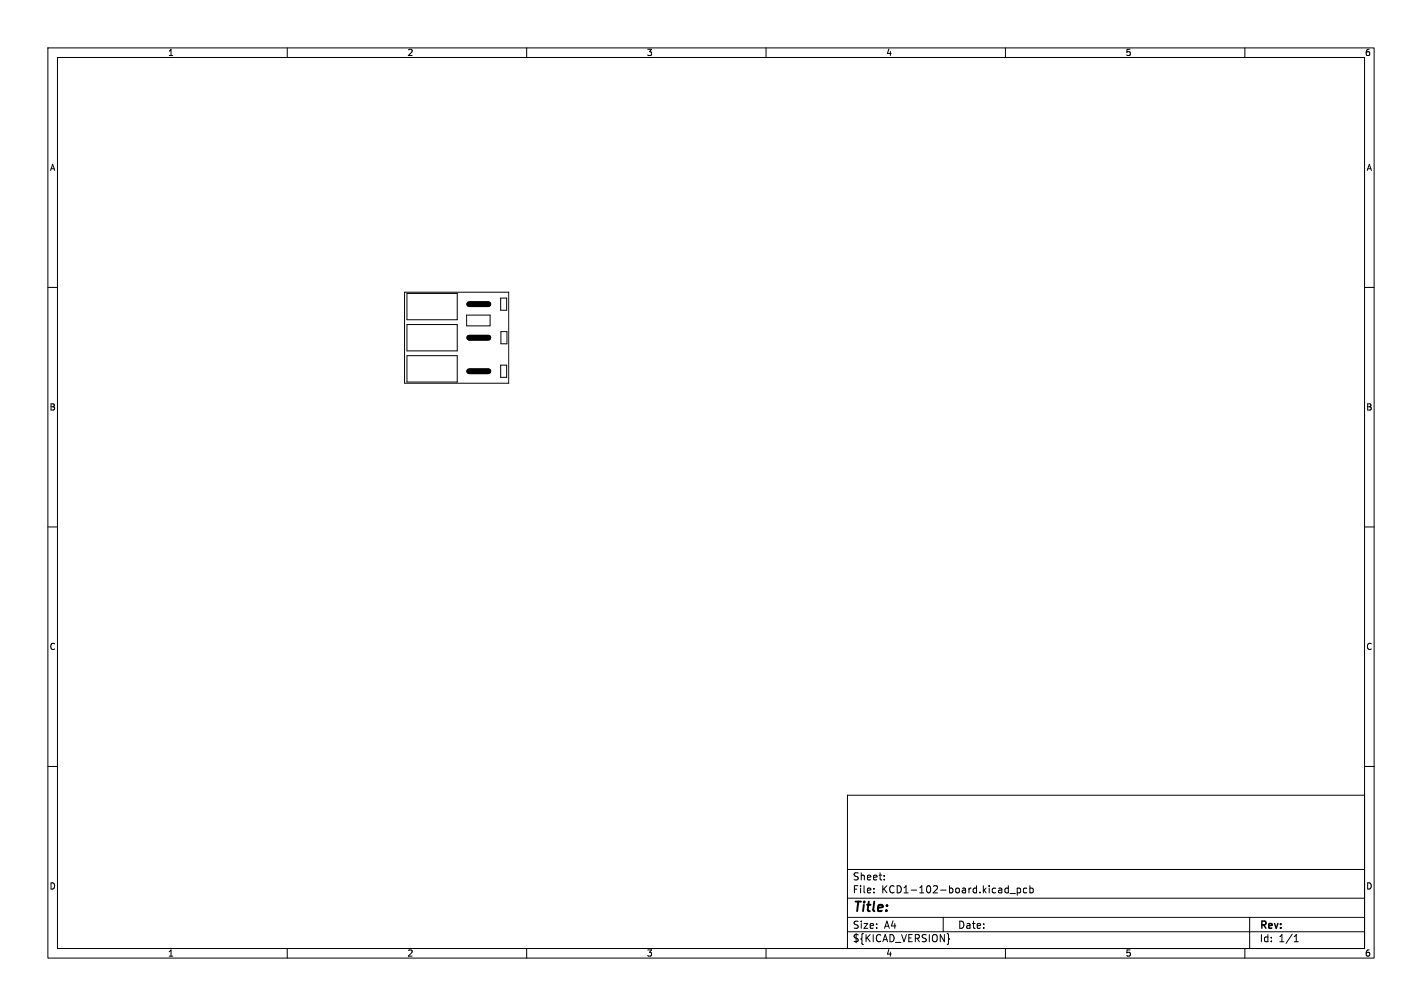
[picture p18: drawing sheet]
<svg xmlns="http://www.w3.org/2000/svg" width="297mm" height="210mm" viewBox="0 0 297 210" stroke-linecap="round" stroke-linejoin="round" font-family="sans-serif">
<defs><g id="words">
<text font-size="2.8" x="178" y="190.9">Title:</text>
<g font-size="2.1">
<text x="178" y="184">Sheet:</text>
<text x="178" y="186.7">File:</text>
<text x="184.1" y="186.7">KCD1-102-board.kicad_pcb</text>
<text x="178" y="196.9">${KICAD_VERSION}</text>
<text x="178" y="194.1">Size:</text>
<text x="184.7" y="194.1">A4</text>
<text x="200" y="194.1">Date:</text>
<text x="263" y="194.3">Rev:</text>
<text x="263" y="196.9">Id:</text>
<text x="267.1" y="196.9">1/1</text>
</g>
<g font-size="1.8">
<text x="35" y="11.9">1</text>
<text x="85" y="11.9">2</text>
<text x="135" y="11.9">3</text>
<text x="185" y="11.9">4</text>
<text x="235" y="11.9">5</text>
<text x="285" y="11.9">6</text>
<text x="10.3" y="35.9">A</text>
<text x="285.4" y="35.9">A</text>
<text x="10.3" y="85.9">B</text>
<text x="285.3" y="85.9">B</text>
<text x="10.3" y="135.9">C</text>
<text x="285.3" y="135.9">C</text>
<text x="10.3" y="185.9">D</text>
<text x="285.3" y="185.9">D</text>
<text x="35" y="199.9">1</text>
<text x="85" y="199.9">2</text>
<text x="135" y="199.9">3</text>
<text x="185" y="199.9">4</text>
<text x="235" y="199.9">5</text>
<text x="285" y="199.9">6</text>
</g>
</g></defs>
<g fill="none" stroke="#000" stroke-width=".21">
<path d="M10 10h277v190h-277zM12 12h273v186h-273zM60 10v2M110 10v2M160 10v2M210 10v2M260 10v2M10 60h2M285 60h2M84.5 61h21.7v19h-21.7zM85 61.3h10.5v5.4h-10.5zM85 67.7h10.5v5.6h-10.5z"/>
<path d="M85 74.3h10.5v5.4h-10.5zM97.5 65.8h4.9v2.2h-4.9zM104.6 62.2h1.2v2.6h-1.2zM104.6 76.2h1.2v2.6h-1.2zM104.6 69.2h1.3v2.6h-1.3zM10 110h2M285 110h2M10 160h2M285 160h2M177 166h108v32h-108zM60 198v2M110 198v2"/>
<path d="M160 198v2M177 194.5h108M177 191.5h108M177 187.5h108M177 181.5h108M182.5 186.3v.1M182.5 185.5v.1M184.7 183.6v.1M184.7 182.8v.1M197 191.5v3M198.1 195.8l.2 .2-.2 .2M210 198v2"/>
<path d="M210.5 185.4l.1 .1M210.6 184.9v1.5M210.6 186.3l-.1 .1M211 186.5h1.1M212.5 185.4v1.5M212.5 185.5l.4-.1 .3 .3-.2 .6h-.5M214.5 185.5l-.5-.1-.3 .3 .2 .6h.6M215.1 185.5l.4-.1 .3 .3-.1 .6h-.6M215.1 184.9v1.5M260 198v2M261 191.5v6.5M270.3 196.6h.9"/>
<path d="M270.3 195.5l.4-.4v1.5"/>
</g>
<path d="M98 63.5h4M98 70.5h4M98 77.5h4" fill="none" stroke="#000" stroke-width="1.2"/>
<use href="#words"/>
</svg>
